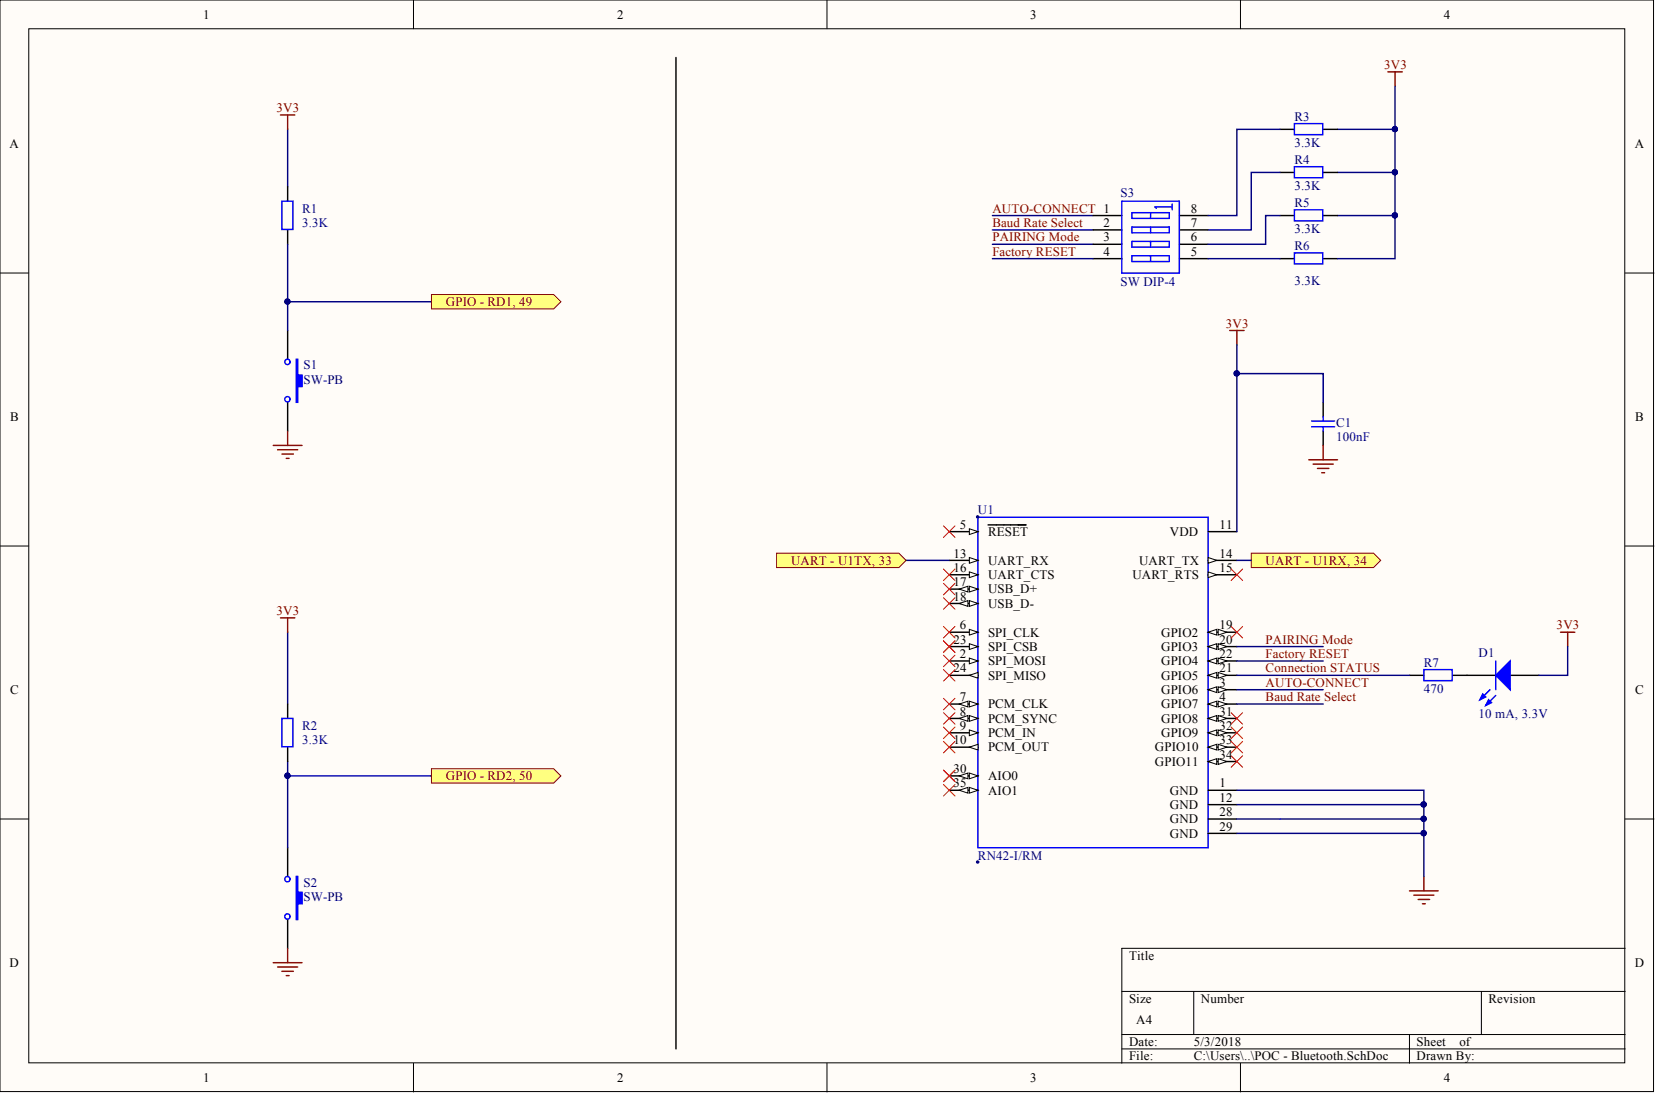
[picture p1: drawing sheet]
<svg xmlns="http://www.w3.org/2000/svg" width="292mm" height="193mm" viewBox="0 0 292 193" stroke-linecap="round" stroke-linejoin="round" font-family="sans-serif">
<defs><g id="words">
<g font-size="2.3">
<text x="35.9" y="3.3">1</text>
<text x="108.8" y="3.3">2</text>
<text x="181.7" y="3.3">3</text>
<text x="254.7" y="3.3">4</text>
<text x="1.7" y="26.1">A</text>
<text x="288.4" y="26.1">A</text>
<text x="194.7" y="40">2</text>
<text x="210.1" y="37.5">8</text>
<text x="210.1" y="40">7</text>
<text x="194.7" y="42.6">3</text>
<text x="194.7" y="45.1">4</text>
<text x="210.1" y="42.6">6</text>
<text x="210.1" y="45.1">5</text>
<text x="1.8" y="74.3">B</text>
<text x="288.4" y="74.3">B</text>
<text x="169.3" y="93.3">5</text>
<text x="174.3" y="94.5">RESET</text>
<text x="206.3" y="94.5">VDD</text>
<text x="215.1" y="93.3">11</text>
<text x="168.2" y="100.9">16</text>
<text x="168.2" y="98.3">13</text>
<text x="174.3" y="99.6">UART_RX</text>
<text x="200.9" y="99.6">UART_TX</text>
<text x="215.1" y="100.9">15</text>
<text x="215.1" y="98.3">14</text>
<text x="168.2" y="105.9">18</text>
<text x="168.2" y="103.4">17</text>
<text x="174.3" y="107.2">USB_D-</text>
<text x="174.3" y="104.7">USB_D+</text>
<text x="174.3" y="102.1">UART_CTS</text>
<text x="199.7" y="102.1">UART_RTS</text>
<text x="168.2" y="113.5">23</text>
<text x="169.3" y="111">6</text>
<text x="174.3" y="112.3">SPI_CLK</text>
<text x="204.8" y="112.3">GPIO2</text>
<text x="215.1" y="113.5">20</text>
<text x="215.1" y="111">19</text>
<text x="168.2" y="118.6">24</text>
<text x="169.3" y="116.1">2</text>
<text x="174.3" y="119.9">SPI_MISO</text>
<text x="174.3" y="117.3">SPI_MOSI</text>
<text x="174.3" y="114.8">SPI_CSB</text>
<text x="204.8" y="119.9">GPIO5</text>
<text x="204.8" y="117.3">GPIO4</text>
<text x="204.8" y="114.8">GPIO3</text>
<text x="215.1" y="118.6">21</text>
<text x="215.1" y="116.1">22</text>
<text x="1.8" y="122.4">C</text>
<text x="169.3" y="123.7">7</text>
<text x="174.3" y="124.9">PCM_CLK</text>
<text x="204.8" y="124.9">GPIO7</text>
<text x="204.8" y="122.4">GPIO6</text>
<text x="215.1" y="123.7">4</text>
<text x="215.1" y="121.1">3</text>
<text x="288.4" y="122.4">C</text>
<text x="168.2" y="131.3">10</text>
<text x="169.3" y="128.8">9</text>
<text x="169.3" y="126.2">8</text>
<text x="174.3" y="130">PCM_IN</text>
<text x="174.3" y="127.5">PCM_SYNC</text>
<text x="204.8" y="130">GPIO9</text>
<text x="204.8" y="127.5">GPIO8</text>
<text x="215.1" y="131.3">33</text>
<text x="215.1" y="128.8">32</text>
<text x="215.1" y="126.2">31</text>
<text x="168.2" y="136.4">30</text>
<text x="174.3" y="137.6">AIO0</text>
<text x="174.3" y="132.6">PCM_OUT</text>
<text x="203.7" y="135.1">GPIO11</text>
<text x="203.7" y="132.6">GPIO10</text>
<text x="215.1" y="133.8">34</text>
<text x="168.2" y="138.9">35</text>
<text x="174.3" y="140.2">AIO1</text>
<text x="206.3" y="142.7">GND</text>
<text x="206.3" y="140.2">GND</text>
<text x="215.1" y="144">28</text>
<text x="215.1" y="141.4">12</text>
<text x="215.1" y="138.9">1</text>
<text x="206.3" y="147.8">GND</text>
<text x="206.3" y="145.2">GND</text>
<text x="215.1" y="146.5">29</text>
<text x="1.7" y="170.6">D</text>
<text x="199.1" y="169.3">Title</text>
<text x="288.4" y="170.6">D</text>
<text x="199.1" y="176.9">Size</text>
<text x="211.8" y="176.9">Number</text>
<text x="262.6" y="176.9">Revision</text>
<text x="199.1" y="184.5">Date:</text>
<text x="200.4" y="180.7">A4</text>
<text x="210.6" y="184.5">5/3/2018</text>
<text x="249.9" y="184.5">Sheet</text>
<text x="257.4" y="184.5">of</text>
<text x="35.9" y="190.8">1</text>
<text x="108.8" y="190.8">2</text>
<text x="181.7" y="190.8">3</text>
<text x="199.1" y="187">File:</text>
<text x="210.6" y="187">C:\Users\..\POC - Bluetooth.SchDoc</text>
<text x="249.9" y="187">Drawn By:</text>
<text x="254.7" y="190.8">4</text>
</g>
<g font-size="2.3" fill="#800000">
<text x="244.1" y="12.2">3V3</text>
<text x="48.8" y="19.8">3V3</text>
<text x="175" y="37.5">AUTO-CONNECT 1</text>
<text x="175" y="40">Baud Rate Select</text>
<text x="175" y="42.6">PAIRING Mode</text>
<text x="175" y="45.1">Factory RESET</text>
<text x="78.6" y="54">GPIO - RD1, 49</text>
<text x="216.2" y="57.8">3V3</text>
<text x="139.5" y="99.6">UART - U1TX, 33</text>
<text x="223.2" y="99.6">UART - U1RX, 34</text>
<text x="48.8" y="108.5">3V3</text>
<text x="223.2" y="113.5">PAIRING Mode</text>
<text x="274.6" y="111">3V3</text>
<text x="223.2" y="116.1">Factory RESET</text>
<text x="223.2" y="118.6">Connection STATUS</text>
<text x="223.2" y="123.7">Baud Rate Select</text>
<text x="223.2" y="121.1">AUTO-CONNECT</text>
<text x="78.6" y="137.6">GPIO - RD2, 50</text>
</g>
<g font-size="2.3" fill="#000080">
<text x="228.3" y="21.3">R3</text>
<text x="228.3" y="25.9">3.3K</text>
<text x="228.3" y="28.9">R4</text>
<text x="197.6" y="34.7">S3</text>
<text x="228.3" y="33.5">3.3K</text>
<text x="53.3" y="37.5">R1</text>
<text x="53.3" y="40">3.3K</text>
<text x="228.3" y="36.5">R5</text>
<text x="228.3" y="41.1">3.3K</text>
<text x="228.3" y="44.1">R6</text>
<text x="197.6" y="50.4">SW DIP-4</text>
<text x="228.3" y="50.2">3.3K</text>
<text x="53.5" y="65.1">S1</text>
<text x="53.5" y="67.7">SW-PB</text>
<text x="235.7" y="75.3">C1</text>
<text x="235.7" y="77.8">100nF</text>
<text x="172.5" y="90.7">U1</text>
<text x="251.2" y="117.6">R7</text>
<text x="260.8" y="115.8">D1</text>
<text x="251.2" y="122.2">470</text>
<text x="53.3" y="128.8">R2</text>
<text x="53.3" y="131.3">3.3K</text>
<text x="260.8" y="126.7">10 mA, 3.3V</text>
<text x="172.5" y="151.6">RN42-I/RM</text>
<text x="53.5" y="156.4">S2</text>
<text x="53.5" y="158.9">SW-PB</text>
</g>
</g></defs>
<g fill="#fffcf8" stroke="#000" stroke-width=".18">
<path d="M0 0h291.7v192.5h-291.7z"/>
<path d="M5.1 5.1h281.5v182.4h-281.5z"/>
</g>
<g fill="none" stroke="#000" stroke-width=".18">
<path d="M72.9 0v5.1M145.9 0v5.1M218.8 0v5.1M0 48.2h5.1M286.7 48.2h5M0 96.3h5.1M286.7 96.3h5M0 144.5h5.1M286.7 144.5h5M197.9 174.9h88.8M210.6 174.9v7.6M261.3 174.9v7.6"/>
<path d="M286.7 167.3h-88.8v20.2M72.9 187.5v5.1M145.9 187.5v5.1M197.9 182.5h88.8M197.9 185h88.8M218.8 187.5v5.1M248.6 182.5v5"/>
</g>
<path d="M119.2 10.1v174.9M213.1 139.4h5.1M213.1 134.3h5.1M213.1 147h5.1M213.1 144.5h5.1M213.1 141.9h5.1" fill="none" stroke="#000" stroke-width=".25"/>
<path d="M172.5 91.2h40.6v58.3h-40.6z" fill="none" stroke="#00f" stroke-width=".25"/>
<g fill="#fffcf8" stroke="#000" stroke-width=".18">
<path d="M213.1 134.3l1.5-.5v1z"/>
<path d="M214.9 133.8l1.5 .5-1.5 .5z"/>
</g>
<path d="M213.1 131.8h5.1" fill="none" stroke="#000" stroke-width=".25"/>
<g fill="#fffcf8" stroke="#000" stroke-width=".18">
<path d="M213.1 131.8l1.5-.5v1z"/>
<path d="M214.9 131.3l1.5 .5-1.5 .5z"/>
</g>
<path d="M213.1 129.3h5.1" fill="none" stroke="#000" stroke-width=".25"/>
<g fill="#fffcf8" stroke="#000" stroke-width=".18">
<path d="M213.1 129.3l1.5-.5v1z"/>
<path d="M214.9 128.8l1.5 .5-1.5 .5z"/>
</g>
<path d="M213.1 126.7h5.1" fill="none" stroke="#000" stroke-width=".25"/>
<g fill="#fffcf8" stroke="#000" stroke-width=".18">
<path d="M213.1 126.7l1.5-.5v1z"/>
<path d="M214.9 126.2l1.5 .5-1.5 .5z"/>
</g>
<path d="M213.1 124.2h5.1" fill="none" stroke="#000" stroke-width=".25"/>
<g fill="#fffcf8" stroke="#000" stroke-width=".18">
<path d="M213.1 124.2l1.5-.5v1z"/>
<path d="M214.9 123.7l1.5 .5-1.5 .5z"/>
</g>
<path d="M213.1 121.7h5.1" fill="none" stroke="#000" stroke-width=".25"/>
<g fill="#fffcf8" stroke="#000" stroke-width=".18">
<path d="M213.1 121.7l1.5-.6v1.1z"/>
<path d="M214.9 121.1l1.5 .6-1.5 .5z"/>
</g>
<path d="M213.1 119.1h5.1" fill="none" stroke="#000" stroke-width=".25"/>
<g fill="#fffcf8" stroke="#000" stroke-width=".18">
<path d="M213.1 119.1l1.5-.5v1z"/>
<path d="M214.9 118.6l1.5 .5-1.5 .5z"/>
</g>
<path d="M213.1 116.6h5.1" fill="none" stroke="#000" stroke-width=".25"/>
<g fill="#fffcf8" stroke="#000" stroke-width=".18">
<path d="M213.1 116.6l1.5-.5v1z"/>
<path d="M214.9 116.1l1.5 .5-1.5 .5z"/>
</g>
<path d="M213.1 114.1h5.1" fill="none" stroke="#000" stroke-width=".25"/>
<g fill="#fffcf8" stroke="#000" stroke-width=".18">
<path d="M213.1 114.1l1.5-.6v1.1z"/>
<path d="M214.9 113.5l1.5 .6-1.5 .5z"/>
</g>
<path d="M213.1 111.5h5.1" fill="none" stroke="#000" stroke-width=".25"/>
<g fill="#fffcf8" stroke="#000" stroke-width=".18">
<path d="M213.1 111.5l1.5-.5v1z"/>
<path d="M214.9 111l1.5 .5-1.5 .5z"/>
</g>
<path d="M213.1 101.4h5.1" fill="none" stroke="#000" stroke-width=".25"/>
<path d="M213.1 100.9l1.5 .5-1.5 .5z" fill="#fffcf8" stroke="#000" stroke-width=".18"/>
<path d="M213.1 98.8h5.1" fill="none" stroke="#000" stroke-width=".25"/>
<path d="M213.1 98.3l1.5 .5-1.5 .6z" fill="#fffcf8" stroke="#000" stroke-width=".18"/>
<path d="M213.1 93.8h5.1M167.4 139.4h5.1" fill="none" stroke="#000" stroke-width=".25"/>
<g fill="#fffcf8" stroke="#000" stroke-width=".18">
<path d="M171 138.9l1.5 .5-1.5 .5z"/>
<path d="M169.2 139.4l1.5-.5v1z"/>
</g>
<path d="M167.4 136.9h5.1" fill="none" stroke="#000" stroke-width=".25"/>
<g fill="#fffcf8" stroke="#000" stroke-width=".18">
<path d="M171 136.4l1.5 .5-1.5 .5z"/>
<path d="M169.2 136.9l1.5-.5v1z"/>
</g>
<path d="M167.4 131.8h5.1" fill="none" stroke="#000" stroke-width=".25"/>
<path d="M171 131.8l1.5-.5v1z" fill="#fffcf8" stroke="#000" stroke-width=".18"/>
<path d="M167.4 129.3h5.1" fill="none" stroke="#000" stroke-width=".25"/>
<path d="M171 128.8l1.5 .5-1.5 .5z" fill="#fffcf8" stroke="#000" stroke-width=".18"/>
<path d="M167.4 126.7h5.1" fill="none" stroke="#000" stroke-width=".25"/>
<g fill="#fffcf8" stroke="#000" stroke-width=".18">
<path d="M171 126.2l1.5 .5-1.5 .5z"/>
<path d="M169.2 126.7l1.5-.5v1z"/>
</g>
<path d="M167.4 124.2h5.1" fill="none" stroke="#000" stroke-width=".25"/>
<g fill="#fffcf8" stroke="#000" stroke-width=".18">
<path d="M171 123.7l1.5 .5-1.5 .5z"/>
<path d="M169.2 124.2l1.5-.5v1z"/>
</g>
<path d="M167.4 119.1h5.1" fill="none" stroke="#000" stroke-width=".25"/>
<path d="M171 119.1l1.5-.5v1z" fill="#fffcf8" stroke="#000" stroke-width=".18"/>
<path d="M167.4 116.6h5.1" fill="none" stroke="#000" stroke-width=".25"/>
<path d="M171 116.1l1.5 .5-1.5 .5z" fill="#fffcf8" stroke="#000" stroke-width=".18"/>
<path d="M167.4 114.1h5.1" fill="none" stroke="#000" stroke-width=".25"/>
<path d="M171 113.5l1.5 .6-1.5 .5z" fill="#fffcf8" stroke="#000" stroke-width=".18"/>
<path d="M167.4 111.5h5.1" fill="none" stroke="#000" stroke-width=".25"/>
<path d="M171 111l1.5 .5-1.5 .5z" fill="#fffcf8" stroke="#000" stroke-width=".18"/>
<path d="M167.4 106.4h5.1" fill="none" stroke="#000" stroke-width=".25"/>
<g fill="#fffcf8" stroke="#000" stroke-width=".18">
<path d="M171 105.9l1.5 .5-1.5 .6z"/>
<path d="M169.2 106.4l1.5-.5v1.1z"/>
</g>
<path d="M167.4 103.9h5.1" fill="none" stroke="#000" stroke-width=".25"/>
<g fill="#fffcf8" stroke="#000" stroke-width=".18">
<path d="M171 103.4l1.5 .5-1.5 .5z"/>
<path d="M169.2 103.9l1.5-.5v1z"/>
</g>
<path d="M167.4 101.4h5.1" fill="none" stroke="#000" stroke-width=".25"/>
<path d="M171 100.9l1.5 .5-1.5 .5z" fill="#fffcf8" stroke="#000" stroke-width=".18"/>
<path d="M167.4 98.8h5.1" fill="none" stroke="#000" stroke-width=".25"/>
<path d="M171 98.3l1.5 .5-1.5 .6z" fill="#fffcf8" stroke="#000" stroke-width=".18"/>
<path d="M167.4 93.8h5.1" fill="none" stroke="#000" stroke-width=".25"/>
<path d="M171 93.3l1.5 .5-1.5 .5z" fill="#fffcf8" stroke="#000" stroke-width=".18"/>
<path d="M50.7 58.3v5.1M50.7 71v5M174.3 92.6h6.7M258.8 119.1h5M266.4 119.1h5M50.7 149.5v5.1M50.7 162.2v5.1" fill="none" stroke="#000" stroke-width=".25"/>
<g fill="#000080" stroke="#000080" stroke-width=".18">
<circle cx="172.4" cy="91.2" r=".22"/>
<circle cx="172.4" cy="152.1" r=".22"/>
</g>
<g fill="#00f" stroke="#00f" stroke-width=".25">
<path d="M263.8 119.1l2.6-2.5v5.1z"/>
<path d="M261.6 122.4l.5 .5-1.1 .5z"/>
<path d="M262.6 123.4l.5 .5-1 .5z"/>
<path d="M52.3 63.4h.2v2.8h.8v2h-.8v2.8h-.2z" fill-rule="evenodd"/>
<path d="M52.3 154.6h.2v2.8h.8v2h-.8v2.8h-.2z" fill-rule="evenodd"/>
</g>
<g fill="none" stroke="#00f" stroke-width=".25">
<path d="M263.8 116.6v5.1M262.8 121.7l-1.8 1.7M263.8 122.7l-1.7 1.7"/>
<circle cx="50.7" cy="63.8" r=".47"/>
<circle cx="50.7" cy="70.4" r=".47"/>
<circle cx="50.7" cy="155.1" r=".47"/>
<circle cx="50.7" cy="161.7" r=".47"/>
</g>
<path d="M159.8 98.8h7.6M218.2 144.5h7.6" fill="none" stroke="#000080" stroke-width=".25"/>
<path d="M275.3 111.5h2.5M276.5 111.5v2.6M248.6 157.1h5.1M249.4 157.9h3.5M250.1 158.7h2.1M250.9 159.4h.5M251.2 154.6v2.5" fill="none" stroke="#800000" stroke-width=".25"/>
<g fill="none" stroke="#f00" stroke-width=".18">
<path d="M166.4 92.8l2 2M168.4 92.8l-2 2M166.4 102.9l2 2M166.4 105.4l2 2.1M166.4 110.5l2 2M166.4 113l2 2.1M166.4 115.6l2 2M166.4 118.1l2 2M168.4 102.9l-2 2M168.4 105.4l-2 2.1M168.4 110.5l-2 2M168.4 113l-2 2.1"/>
<path d="M168.4 115.6l-2 2M168.4 118.1l-2 2M217.2 100.4l2 2M217.2 110.5l2 2M219.2 100.4l-2 2M219.2 110.5l-2 2M166.4 123.2l2 2M166.4 125.7l2 2M166.4 128.2l2 2.1M166.4 130.8l2 2M166.4 135.8l2 2.1M166.4 138.4l2 2"/>
<path d="M168.4 123.2l-2 2M168.4 125.7l-2 2M168.4 128.2l-2 2.1M168.4 130.8l-2 2M168.4 135.8l-2 2.1M168.4 138.4l-2 2M217.2 125.7l2 2M217.2 128.2l2 2.1M217.2 130.8l2 2M217.2 133.3l2 2M219.2 125.7l-2 2M219.2 128.2l-2 2.1"/>
<path d="M219.2 130.8l-2 2M219.2 133.3l-2 2"/>
</g>
<g fill="#ffff80" stroke="#800000" stroke-width=".18">
<path d="M137 97.6h21.6l1.2 1.2-1.2 1.3h-21.6z" fill-rule="evenodd"/>
<path d="M220.7 97.6h21.6l1.2 1.2-1.2 1.3h-21.6z" fill-rule="evenodd"/>
</g>
<path d="M50.7 22.8v10.2M50.7 53.2h25.4M50.7 111.5v12.7M76.1 136.9h-25.4v12.6" fill="none" stroke="#000080" stroke-width=".25"/>
<g fill="#000080" stroke="#000080" stroke-width=".18">
<circle cx="50.7" cy="136.8" r=".47"/>
<circle cx="50.7" cy="53.2" r=".47"/>
</g>
<g fill="none" stroke="#800000" stroke-width=".25">
<path d="M49.5 20.3h2.5M50.7 20.3v2.5M48.2 78.6h5.1M49 79.3h3.5M50.7 76v2.6M49.7 80.1h2.1M50.5 80.9h.5M49.5 109h2.5M50.7 109v2.5M48.2 169.8h5.1M49 170.6h3.5M49.7 171.3h2.1"/>
<path d="M50.5 172.1h.5M50.7 167.3v2.5"/>
</g>
<g fill="#ffff80" stroke="#800000" stroke-width=".18">
<path d="M76.1 52h21.6l1.2 1.2-1.2 1.3h-21.6z" fill-rule="evenodd"/>
<path d="M76.1 135.6h21.6l1.2 1.3-1.2 1.2h-21.6z" fill-rule="evenodd"/>
</g>
<g fill="none" stroke="#000080" stroke-width=".25">
<path d="M246.1 15.2v7.6h-10.2M175 38h17.8M225.8 38h-2.6v5.1h-10.1M225.8 30.4h-5.1v10.2h-7.6M225.8 22.8h-7.6v15.2h-5.1M235.9 38h10.2M246.1 22.8v7.6h-10.2M246.1 30.4v15.2h-10.2M50.7 43.1v15.2M175 43.1h17.8M175 40.6h17.8M175 45.6h17.8"/>
<path d="M213.1 45.6h12.7M218.2 60.8v33M218.2 65.9h15.2v5.1M218.2 98.8h2.5M218.2 116.6h15.2M218.2 114.1h15.2M218.2 119.1h30.4M276.5 114.1v5h-5.1M50.7 134.3v2.6M218.2 139.4h33v15.2M218.2 124.2h15.2M218.2 121.7h15.2"/>
<path d="M218.2 141.9h33M218.2 147h33M225.8 144.5h25.4"/>
</g>
<g fill="#000080" stroke="#000080" stroke-width=".18">
<circle cx="251.1" cy="141.9" r=".47"/>
<circle cx="251.1" cy="144.4" r=".47"/>
<circle cx="251.1" cy="147" r=".47"/>
<circle cx="50.7" cy="136.8" r=".47"/>
<circle cx="50.7" cy="53.2" r=".47"/>
<circle cx="218.1" cy="65.9" r=".47"/>
<circle cx="246" cy="22.8" r=".47"/>
<circle cx="246" cy="30.4" r=".47"/>
<circle cx="246" cy="38" r=".47"/>
</g>
<g fill="none" stroke="#000" stroke-width=".25">
<path d="M50.7 33v2.5M192.8 38h5.1M208 38h5.1M225.8 38h2.5M225.8 22.8h2.5M225.8 30.4h2.5M233.4 38h2.5M233.4 22.8h2.5M233.4 30.4h2.5M50.7 40.6v2.5M192.8 40.6h5.1M192.8 43.1h5.1"/>
<path d="M192.8 45.6h5.1M208 40.6h5.1M208 43.1h5.1M208 45.6h5.1M225.8 45.6h2.5M233.4 45.6h2.5M233.4 71v2.5M233.4 76v2.6M248.6 119.1h2.6M256.2 119.1h2.6M50.7 124.2v2.5M50.7 131.8v2.5"/>
</g>
<g fill="none" stroke="#00f" stroke-width=".25">
<path d="M49.7 35.5h2v5h-2zM197.9 35.5h10.1v12.7h-10.1zM199.7 37.5h6.5v1h-6.5zM203 37.5v1M206.8 36.5h-3.1l.3 .3M206.8 36v1M228.3 21.8h5v2h-5zM228.3 29.4h5v2h-5zM228.3 37h5v2h-5zM199.7 40h6.5v1.1h-6.5zM199.7 42.6h6.5v1h-6.5zM199.7 45.1h6.5v1h-6.5z"/>
<path d="M203 40v1.1M203 42.6v1M203 45.1v1M228.3 44.6h5v2h-5zM231.4 75.3h4M231.4 74.3h4M233.4 73.5v.8M233.4 75.3v.7M251.2 118.1h4.9v2h-4.9zM49.7 126.7h2v5h-2z"/>
</g>
<path d="M244.8 12.7h2.5M246.1 12.7v2.5M216.9 58.3h2.5M218.2 58.3v2.5M233.4 78.6v2.5M230.9 81.1h5M231.6 81.9h3.6M232.4 82.6h2M233.1 83.4h.5" fill="none" stroke="#800000" stroke-width=".25"/>
<path d="M166.4 100.4l2 2M168.4 100.4l-2 2" fill="none" stroke="#f00" stroke-width=".18"/>
<use href="#words"/>
</svg>
